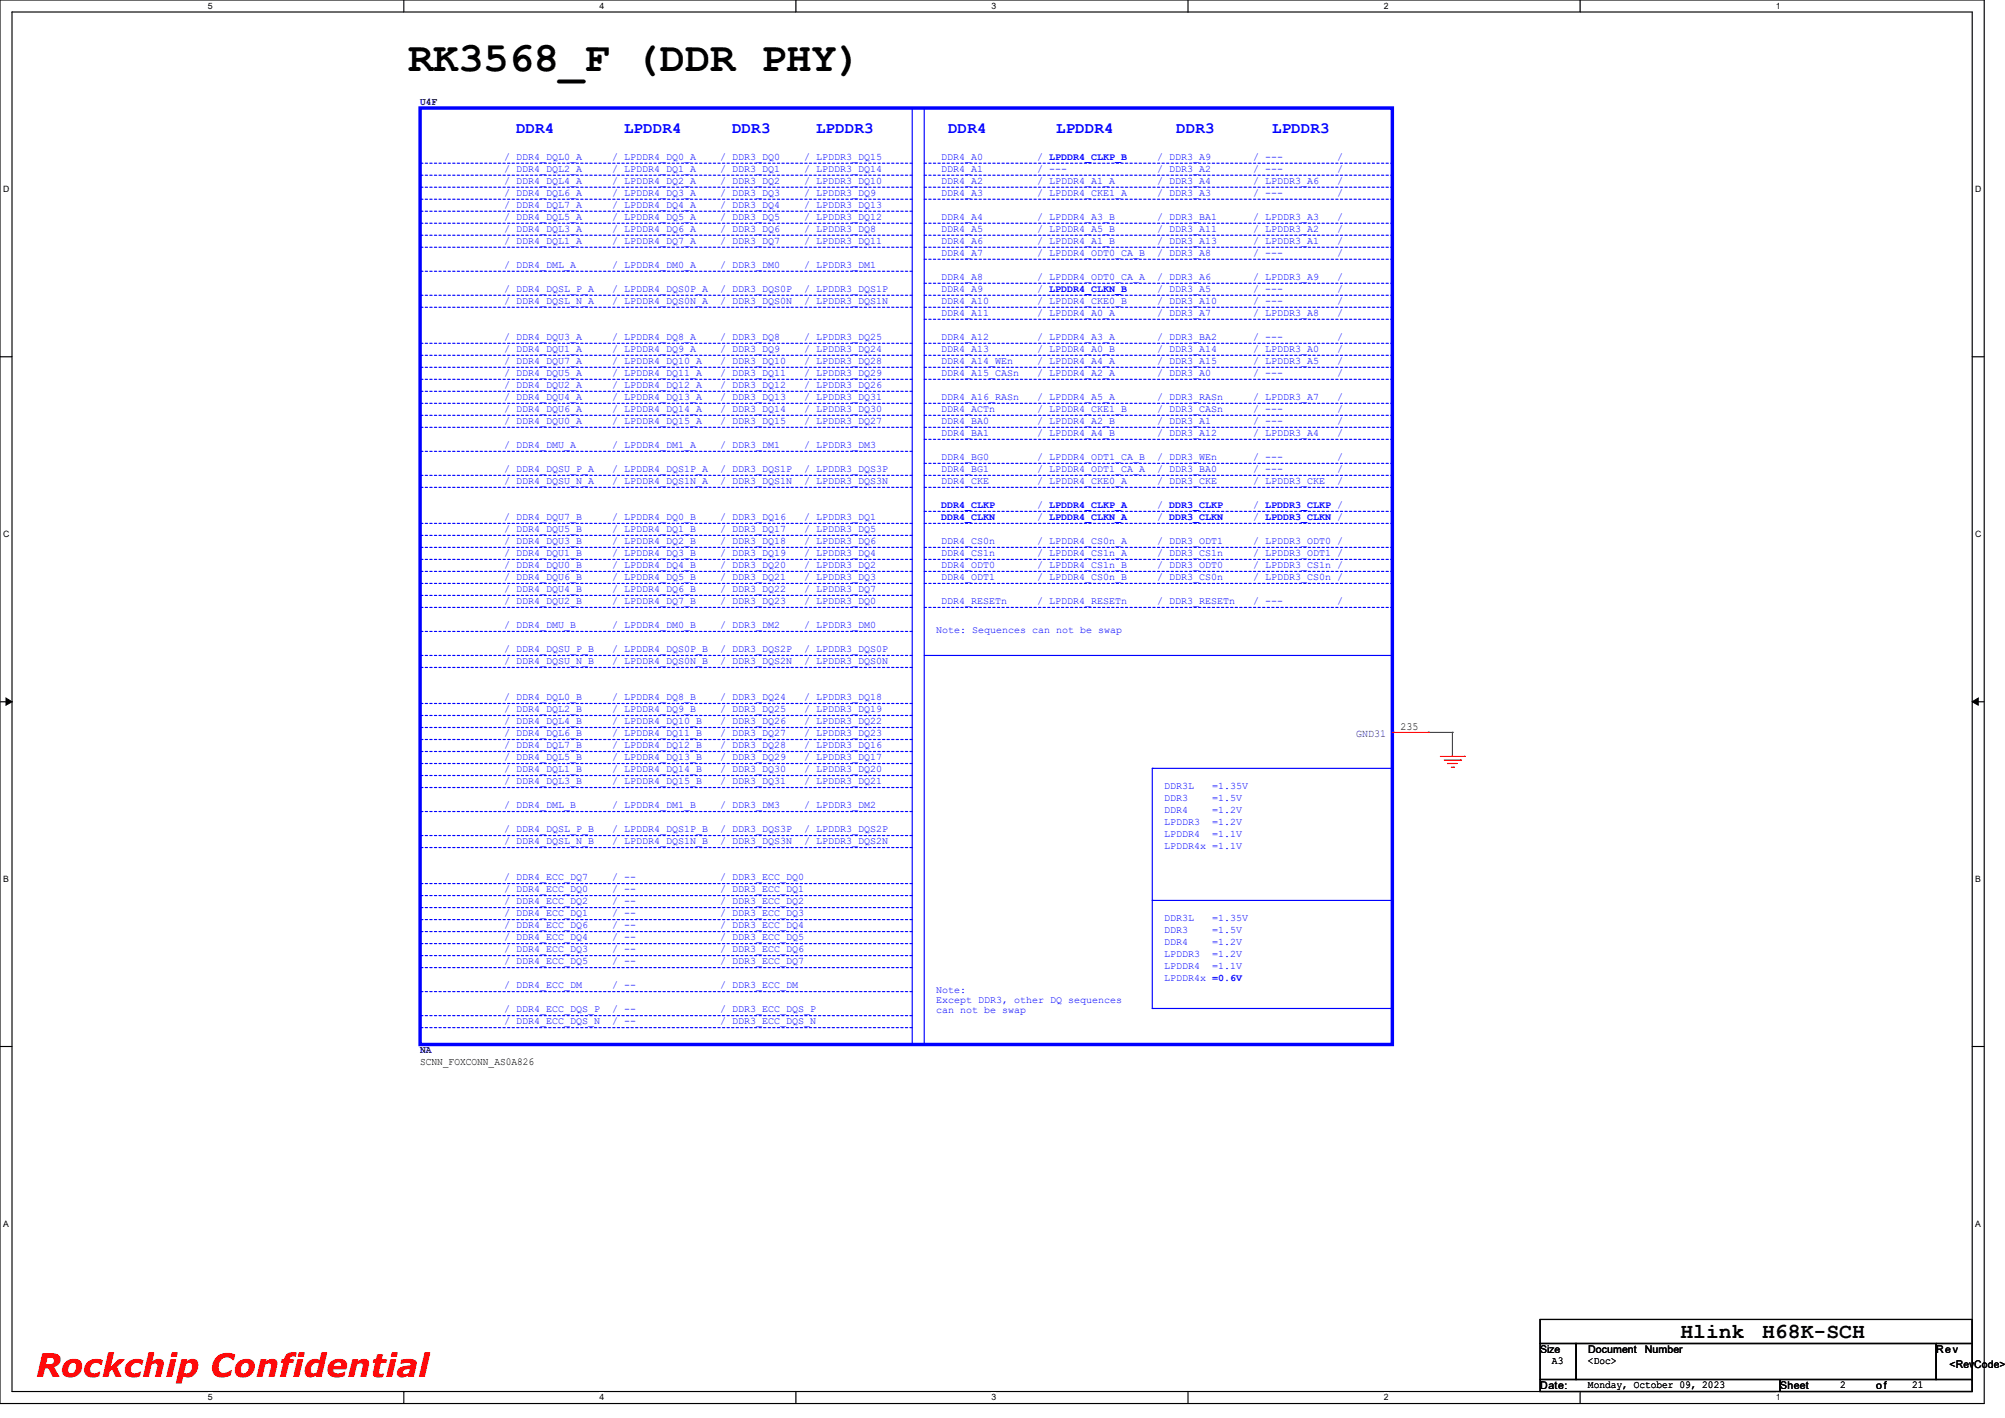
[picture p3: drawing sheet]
<svg xmlns="http://www.w3.org/2000/svg" width="297mm" height="210mm" viewBox="0 0 297 210" stroke-linecap="round" stroke-linejoin="round" font-family="sans-serif">
<defs><g id="words">
<text font-size="6.2" x="60.5" y="10.5">RK3568_F (DDR PHY)</text>
<text font-size="4.8" fill="#f00" x="5.3" y="204">Rockchip Confidential</text>
<g font-size="3.2">
<text x="248.9" y="198.2">Hlink</text>
<text x="261" y="198.2">H68K-SCH</text>
</g>
<g font-size="2.3" fill="#00f">
<text x="76.5" y="19.7">DDR4</text>
<text x="92.5" y="19.7">LPDDR4</text>
<text x="108.5" y="19.7">DDR3</text>
<text x="120.9" y="19.7">LPDDR3</text>
<text x="140.5" y="19.7">DDR4</text>
<text x="156.5" y="19.7">LPDDR4</text>
<text x="174.2" y="19.7">DDR3</text>
<text x="188.5" y="19.7">LPDDR3</text>
</g>
<g font-size="1.6" fill="#000080">
<text x="62.2" y="15.5">U4F</text>
<text x="62.2" y="156">NA</text>
</g>
<text font-size="1.6" fill="#004080" x="200.9" y="109.1">GND31</text>
<g font-size="1.6">
<text x="207.5" y="108.1">235</text>
<text x="62.2" y="157.7">SCNN_FOXCONN_AS0A826</text>
<text x="228.1" y="200.4">Size</text>
<text x="229.9" y="202">A3</text>
<text x="235.2" y="202">&lt;Doc&gt;</text>
<text x="235.2" y="200.4">Document</text>
<text x="243.7" y="200.4">Number</text>
<text x="286.8" y="200.4">Rev</text>
<text x="288.8" y="202.5">&lt;RevCode&gt;</text>
<text x="228.1" y="205.7">Date:</text>
<text x="235.2" y="205.5">Monday, October 09, 2023</text>
<text x="263.7" y="205.7">Sheet</text>
<text x="272.6" y="205.5">2</text>
<text x="277.9" y="205.7">o f</text>
<text x="283.2" y="205.5">21</text>
</g>
<g font-size="1.5" fill="#00f">
<text x="74.7" y="23.6">/ DDR4_DQL0_A</text>
<text x="90.7" y="23.6">/ LPDDR4_DQ0_A</text>
<text x="106.7" y="23.6">/ DDR3_DQ0</text>
<text x="119.1" y="23.6">/ LPDDR3_DQ15</text>
<text x="139.4" y="23.6">DDR4_A0</text>
<text x="153.6" y="23.6">/ LPDDR4_CLKP_B</text>
<text x="171.4" y="23.6">/ DDR3_A9</text>
<text x="185.6" y="23.6">/ ---</text>
<text x="198.1" y="23.6">/</text>
<text x="74.7" y="25.4">/ DDR4_DQL2_A</text>
<text x="74.7" y="29">/ DDR4_DQL6_A</text>
<text x="74.7" y="27.2">/ DDR4_DQL4_A</text>
<text x="90.7" y="27.2">/ LPDDR4_DQ2_A</text>
<text x="90.7" y="25.4">/ LPDDR4_DQ1_A</text>
<text x="90.7" y="29">/ LPDDR4_DQ3_A</text>
<text x="106.7" y="25.4">/ DDR3_DQ1</text>
<text x="106.7" y="27.2">/ DDR3_DQ2</text>
<text x="106.7" y="29">/ DDR3_DQ3</text>
<text x="119.1" y="27.2">/ LPDDR3_DQ10</text>
<text x="119.1" y="29">/ LPDDR3_DQ9</text>
<text x="119.1" y="25.4">/ LPDDR3_DQ14</text>
<text x="139.4" y="25.4">DDR4_A1</text>
<text x="139.4" y="29">DDR4_A3</text>
<text x="139.4" y="27.2">DDR4_A2</text>
<text x="153.6" y="29">/ LPDDR4_CKE1_A</text>
<text x="153.6" y="25.4">/ ---</text>
<text x="153.6" y="27.2">/ LPDDR4_A1_A</text>
<text x="171.4" y="29">/ DDR3_A3</text>
<text x="171.4" y="25.4">/ DDR3_A2</text>
<text x="171.4" y="27.2">/ DDR3_A4</text>
<text x="185.6" y="25.4">/ ---</text>
<text x="185.6" y="27.2">/ LPDDR3_A6</text>
<text x="185.6" y="29">/ ---</text>
<text x="198.1" y="27.2">/</text>
<text x="198.1" y="29">/</text>
<text x="198.1" y="25.4">/</text>
<text x="74.7" y="30.7">/ DDR4_DQL7_A</text>
<text x="74.7" y="34.3">/ DDR4_DQL3_A</text>
<text x="74.7" y="32.5">/ DDR4_DQL5_A</text>
<text x="90.7" y="32.5">/ LPDDR4_DQ5_A</text>
<text x="90.7" y="30.7">/ LPDDR4_DQ4_A</text>
<text x="90.7" y="34.3">/ LPDDR4_DQ6_A</text>
<text x="106.7" y="32.5">/ DDR3_DQ5</text>
<text x="106.7" y="30.7">/ DDR3_DQ4</text>
<text x="106.7" y="34.3">/ DDR3_DQ6</text>
<text x="119.1" y="32.5">/ LPDDR3_DQ12</text>
<text x="119.1" y="34.3">/ LPDDR3_DQ8</text>
<text x="119.1" y="30.7">/ LPDDR3_DQ13</text>
<text x="139.4" y="34.3">DDR4_A5</text>
<text x="139.4" y="32.5">DDR4_A4</text>
<text x="153.6" y="34.3">/ LPDDR4_A5_B</text>
<text x="153.6" y="32.5">/ LPDDR4_A3_B</text>
<text x="171.4" y="34.3">/ DDR3_A11</text>
<text x="171.4" y="32.5">/ DDR3_BA1</text>
<text x="185.6" y="32.5">/ LPDDR3_A3</text>
<text x="185.6" y="34.3">/ LPDDR3_A2</text>
<text x="198.1" y="34.3">/</text>
<text x="198.1" y="32.5">/</text>
<text x="74.7" y="36.1">/ DDR4_DQL1_A</text>
<text x="74.7" y="39.6">/ DDR4_DML_A</text>
<text x="90.7" y="39.6">/ LPDDR4_DM0_A</text>
<text x="90.7" y="36.1">/ LPDDR4_DQ7_A</text>
<text x="106.7" y="36.1">/ DDR3_DQ7</text>
<text x="106.7" y="39.6">/ DDR3_DM0</text>
<text x="119.1" y="36.1">/ LPDDR3_DQ11</text>
<text x="119.1" y="39.6">/ LPDDR3_DM1</text>
<text x="139.4" y="41.4">DDR4_A8</text>
<text x="139.4" y="36.1">DDR4_A6</text>
<text x="139.4" y="37.8">DDR4_A7</text>
<text x="153.6" y="41.4">/ LPDDR4_ODT0_CA_A</text>
<text x="153.6" y="36.1">/ LPDDR4_A1_B</text>
<text x="153.6" y="37.8">/ LPDDR4_ODT0_CA_B</text>
<text x="171.4" y="37.8">/ DDR3_A8</text>
<text x="171.4" y="41.4">/ DDR3_A6</text>
<text x="171.4" y="36.1">/ DDR3_A13</text>
<text x="185.6" y="37.8">/ ---</text>
<text x="185.6" y="41.4">/ LPDDR3_A9</text>
<text x="185.6" y="36.1">/ LPDDR3_A1</text>
<text x="198.1" y="41.4">/</text>
<text x="198.1" y="36.1">/</text>
<text x="198.1" y="37.8">/</text>
<text x="74.7" y="43.2">/ DDR4_DQSL_P_A</text>
<text x="74.7" y="45">/ DDR4_DQSL_N_A</text>
<text x="90.7" y="43.2">/ LPDDR4_DQS0P_A</text>
<text x="90.7" y="45">/ LPDDR4_DQS0N_A</text>
<text x="106.7" y="43.2">/ DDR3_DQS0P</text>
<text x="106.7" y="45">/ DDR3_DQS0N</text>
<text x="119.1" y="45">/ LPDDR3_DQS1N</text>
<text x="119.1" y="43.2">/ LPDDR3_DQS1P</text>
<text x="139.4" y="45">DDR4_A10</text>
<text x="139.4" y="43.2">DDR4_A9</text>
<text x="139.4" y="46.7">DDR4_A11</text>
<text x="153.6" y="43.2">/ LPDDR4_CLKN_B</text>
<text x="153.6" y="45">/ LPDDR4_CKE0_B</text>
<text x="153.6" y="46.7">/ LPDDR4_A0_A</text>
<text x="171.4" y="46.7">/ DDR3_A7</text>
<text x="171.4" y="43.2">/ DDR3_A5</text>
<text x="171.4" y="45">/ DDR3_A10</text>
<text x="185.6" y="46.7">/ LPDDR3_A8</text>
<text x="185.6" y="45">/ ---</text>
<text x="185.6" y="43.2">/ ---</text>
<text x="198.1" y="43.2">/</text>
<text x="198.1" y="46.7">/</text>
<text x="198.1" y="45">/</text>
<text x="74.7" y="53.8">/ DDR4_DQU7_A</text>
<text x="74.7" y="52.1">/ DDR4_DQU1_A</text>
<text x="74.7" y="50.3">/ DDR4_DQU3_A</text>
<text x="90.7" y="52.1">/ LPDDR4_DQ9_A</text>
<text x="90.7" y="50.3">/ LPDDR4_DQ8_A</text>
<text x="90.7" y="53.8">/ LPDDR4_DQ10_A</text>
<text x="106.7" y="53.8">/ DDR3_DQ10</text>
<text x="106.7" y="52.1">/ DDR3_DQ9</text>
<text x="106.7" y="50.3">/ DDR3_DQ8</text>
<text x="119.1" y="53.8">/ LPDDR3_DQ28</text>
<text x="119.1" y="50.3">/ LPDDR3_DQ25</text>
<text x="119.1" y="52.1">/ LPDDR3_DQ24</text>
<text x="139.4" y="53.8">DDR4_A14_WEn</text>
<text x="139.4" y="52.1">DDR4_A13</text>
<text x="139.4" y="50.3">DDR4_A12</text>
<text x="153.6" y="53.8">/ LPDDR4_A4_A</text>
<text x="153.6" y="50.3">/ LPDDR4_A3_A</text>
<text x="153.6" y="52.1">/ LPDDR4_A0_B</text>
<text x="171.4" y="53.8">/ DDR3_A15</text>
<text x="171.4" y="50.3">/ DDR3_BA2</text>
<text x="171.4" y="52.1">/ DDR3_A14</text>
<text x="185.6" y="52.1">/ LPDDR3_A0</text>
<text x="185.6" y="53.8">/ LPDDR3_A5</text>
<text x="185.6" y="50.3">/ ---</text>
<text x="198.1" y="50.3">/</text>
<text x="198.1" y="53.8">/</text>
<text x="198.1" y="52.1">/</text>
<text x="74.7" y="55.6">/ DDR4_DQU5_A</text>
<text x="74.7" y="57.4">/ DDR4_DQU2_A</text>
<text x="74.7" y="59.2">/ DDR4_DQU4_A</text>
<text x="90.7" y="59.2">/ LPDDR4_DQ13_A</text>
<text x="90.7" y="55.6">/ LPDDR4_DQ11_A</text>
<text x="90.7" y="57.4">/ LPDDR4_DQ12_A</text>
<text x="106.7" y="57.4">/ DDR3_DQ12</text>
<text x="106.7" y="59.2">/ DDR3_DQ13</text>
<text x="106.7" y="55.6">/ DDR3_DQ11</text>
<text x="119.1" y="55.6">/ LPDDR3_DQ29</text>
<text x="119.1" y="57.4">/ LPDDR3_DQ26</text>
<text x="119.1" y="59.2">/ LPDDR3_DQ31</text>
<text x="139.4" y="59.2">DDR4_A16_RASn</text>
<text x="139.4" y="55.6">DDR4_A15_CASn</text>
<text x="153.6" y="59.2">/ LPDDR4_A5_A</text>
<text x="153.6" y="55.6">/ LPDDR4_A2_A</text>
<text x="171.4" y="59.2">/ DDR3_RASn</text>
<text x="171.4" y="55.6">/ DDR3_A0</text>
<text x="185.6" y="59.2">/ LPDDR3_A7</text>
<text x="185.6" y="55.6">/ ---</text>
<text x="198.1" y="59.2">/</text>
<text x="198.1" y="55.6">/</text>
<text x="74.7" y="62.7">/ DDR4_DQU0_A</text>
<text x="74.7" y="61">/ DDR4_DQU6_A</text>
<text x="90.7" y="61">/ LPDDR4_DQ14_A</text>
<text x="90.7" y="62.7">/ LPDDR4_DQ15_A</text>
<text x="106.7" y="61">/ DDR3_DQ14</text>
<text x="106.7" y="62.7">/ DDR3_DQ15</text>
<text x="119.1" y="62.7">/ LPDDR3_DQ27</text>
<text x="119.1" y="61">/ LPDDR3_DQ30</text>
<text x="139.4" y="62.7">DDR4_BA0</text>
<text x="139.4" y="61">DDR4_ACTn</text>
<text x="139.4" y="64.5">DDR4_BA1</text>
<text x="153.6" y="61">/ LPDDR4_CKE1_B</text>
<text x="153.6" y="62.7">/ LPDDR4_A2_B</text>
<text x="153.6" y="64.5">/ LPDDR4_A4_B</text>
<text x="171.4" y="64.5">/ DDR3_A12</text>
<text x="171.4" y="61">/ DDR3_CASn</text>
<text x="171.4" y="62.7">/ DDR3_A1</text>
<text x="185.6" y="61">/ ---</text>
<text x="185.6" y="62.7">/ ---</text>
<text x="185.6" y="64.5">/ LPDDR3_A4</text>
<text x="198.1" y="62.7">/</text>
<text x="198.1" y="61">/</text>
<text x="198.1" y="64.5">/</text>
<text x="74.7" y="69.9">/ DDR4_DQSU_P_A</text>
<text x="74.7" y="66.3">/ DDR4_DMU_A</text>
<text x="74.7" y="71.6">/ DDR4_DQSU_N_A</text>
<text x="90.7" y="71.6">/ LPDDR4_DQS1N_A</text>
<text x="90.7" y="69.9">/ LPDDR4_DQS1P_A</text>
<text x="90.7" y="66.3">/ LPDDR4_DM1_A</text>
<text x="106.7" y="66.3">/ DDR3_DM1</text>
<text x="106.7" y="71.6">/ DDR3_DQS1N</text>
<text x="106.7" y="69.9">/ DDR3_DQS1P</text>
<text x="119.1" y="71.6">/ LPDDR3_DQS3N</text>
<text x="119.1" y="69.9">/ LPDDR3_DQS3P</text>
<text x="119.1" y="66.3">/ LPDDR3_DM3</text>
<text x="139.4" y="71.6">DDR4_CKE</text>
<text x="139.4" y="68.1">DDR4_BG0</text>
<text x="139.4" y="69.9">DDR4_BG1</text>
<text x="153.6" y="69.9">/ LPDDR4_ODT1_CA_A</text>
<text x="153.6" y="71.6">/ LPDDR4_CKE0_A</text>
<text x="153.6" y="68.1">/ LPDDR4_ODT1_CA_B</text>
<text x="171.4" y="68.1">/ DDR3_WEn</text>
<text x="171.4" y="71.6">/ DDR3_CKE</text>
<text x="171.4" y="69.9">/ DDR3_BA0</text>
<text x="185.6" y="68.1">/ ---</text>
<text x="185.6" y="69.9">/ ---</text>
<text x="185.6" y="71.6">/ LPDDR3_CKE</text>
<text x="198.1" y="68.1">/</text>
<text x="198.1" y="69.9">/</text>
<text x="198.1" y="71.6">/</text>
<text x="74.7" y="77">/ DDR4_DQU7_B</text>
<text x="90.7" y="77">/ LPDDR4_DQ0_B</text>
<text x="106.7" y="77">/ DDR3_DQ16</text>
<text x="119.1" y="77">/ LPDDR3_DQ1</text>
<text x="139.4" y="77">DDR4_CLKN</text>
<text x="139.4" y="75.2">DDR4_CLKP</text>
<text x="153.6" y="77">/ LPDDR4_CLKN_A</text>
<text x="153.6" y="75.2">/ LPDDR4_CLKP_A</text>
<text x="171.4" y="77">/ DDR3_CLKN</text>
<text x="171.4" y="75.2">/ DDR3_CLKP</text>
<text x="185.6" y="75.2">/ LPDDR3_CLKP /</text>
<text x="185.6" y="77">/ LPDDR3_CLKN /</text>
<text x="74.7" y="80.5">/ DDR4_DQU3_B</text>
<text x="74.7" y="82.3">/ DDR4_DQU1_B</text>
<text x="74.7" y="78.7">/ DDR4_DQU5_B</text>
<text x="90.7" y="78.7">/ LPDDR4_DQ1_B</text>
<text x="90.7" y="80.5">/ LPDDR4_DQ2_B</text>
<text x="90.7" y="82.3">/ LPDDR4_DQ3_B</text>
<text x="106.7" y="82.3">/ DDR3_DQ19</text>
<text x="106.7" y="78.7">/ DDR3_DQ17</text>
<text x="106.7" y="80.5">/ DDR3_DQ18</text>
<text x="119.1" y="78.7">/ LPDDR3_DQ5</text>
<text x="119.1" y="80.5">/ LPDDR3_DQ6</text>
<text x="119.1" y="82.3">/ LPDDR3_DQ4</text>
<text x="139.4" y="82.3">DDR4_CS1n</text>
<text x="139.4" y="80.5">DDR4_CS0n</text>
<text x="153.6" y="82.3">/ LPDDR4_CS1n_A</text>
<text x="153.6" y="80.5">/ LPDDR4_CS0n_A</text>
<text x="171.4" y="82.3">/ DDR3_CS1n</text>
<text x="171.4" y="80.5">/ DDR3_ODT1</text>
<text x="185.6" y="80.5">/ LPDDR3_ODT0 /</text>
<text x="185.6" y="82.3">/ LPDDR3_ODT1 /</text>
<text x="74.7" y="89.4">/ DDR4_DQU2_B</text>
<text x="74.7" y="85.9">/ DDR4_DQU6_B</text>
<text x="74.7" y="87.6">/ DDR4_DQU4_B</text>
<text x="74.7" y="84.1">/ DDR4_DQU0_B</text>
<text x="90.7" y="87.6">/ LPDDR4_DQ6_B</text>
<text x="90.7" y="84.1">/ LPDDR4_DQ4_B</text>
<text x="90.7" y="89.4">/ LPDDR4_DQ7_B</text>
<text x="90.7" y="85.9">/ LPDDR4_DQ5_B</text>
<text x="106.7" y="84.1">/ DDR3_DQ20</text>
<text x="106.7" y="87.6">/ DDR3_DQ22</text>
<text x="106.7" y="85.9">/ DDR3_DQ21</text>
<text x="106.7" y="89.4">/ DDR3_DQ23</text>
<text x="119.1" y="85.9">/ LPDDR3_DQ3</text>
<text x="119.1" y="84.1">/ LPDDR3_DQ2</text>
<text x="119.1" y="89.4">/ LPDDR3_DQ0</text>
<text x="119.1" y="87.6">/ LPDDR3_DQ7</text>
<text x="139.4" y="89.4">DDR4_RESETn</text>
<text x="139.4" y="85.9">DDR4_ODT1</text>
<text x="139.4" y="84.1">DDR4_ODT0</text>
<text x="153.6" y="89.4">/ LPDDR4_RESETn</text>
<text x="153.6" y="84.1">/ LPDDR4_CS1n_B</text>
<text x="153.6" y="85.9">/ LPDDR4_CS0n_B</text>
<text x="171.4" y="89.4">/ DDR3_RESETn</text>
<text x="171.4" y="85.9">/ DDR3_CS0n</text>
<text x="171.4" y="84.1">/ DDR3_ODT0</text>
<text x="185.6" y="85.9">/ LPDDR3_CS0n /</text>
<text x="185.6" y="84.1">/ LPDDR3_CS1n /</text>
<text x="185.6" y="89.4">/ ---</text>
<text x="198.1" y="89.4">/</text>
<text x="74.7" y="93">/ DDR4_DMU_B</text>
<text x="90.7" y="93">/ LPDDR4_DM0_B</text>
<text x="106.7" y="93">/ DDR3_DM2</text>
<text x="119.1" y="93">/ LPDDR3_DM0</text>
<text x="138.7" y="93.7">Note: Sequences can not be swap</text>
<text x="74.7" y="98.3">/ DDR4_DQSU_N_B</text>
<text x="74.7" y="96.5">/ DDR4_DQSU_P_B</text>
<text x="90.7" y="96.5">/ LPDDR4_DQS0P_B</text>
<text x="90.7" y="98.3">/ LPDDR4_DQS0N_B</text>
<text x="106.7" y="98.3">/ DDR3_DQS2N</text>
<text x="106.7" y="96.5">/ DDR3_DQS2P</text>
<text x="119.1" y="96.5">/ LPDDR3_DQS0P</text>
<text x="119.1" y="98.3">/ LPDDR3_DQS0N</text>
<text x="74.7" y="107.2">/ DDR4_DQL4_B</text>
<text x="74.7" y="105.4">/ DDR4_DQL2_B</text>
<text x="74.7" y="103.6">/ DDR4_DQL0_B</text>
<text x="90.7" y="107.2">/ LPDDR4_DQ10_B</text>
<text x="90.7" y="105.4">/ LPDDR4_DQ9_B</text>
<text x="90.7" y="103.6">/ LPDDR4_DQ8_B</text>
<text x="106.7" y="105.4">/ DDR3_DQ25</text>
<text x="106.7" y="103.6">/ DDR3_DQ24</text>
<text x="106.7" y="107.2">/ DDR3_DQ26</text>
<text x="119.1" y="107.2">/ LPDDR3_DQ22</text>
<text x="119.1" y="105.4">/ LPDDR3_DQ19</text>
<text x="119.1" y="103.6">/ LPDDR3_DQ18</text>
<text x="74.7" y="112.5">/ DDR4_DQL5_B</text>
<text x="74.7" y="110.7">/ DDR4_DQL7_B</text>
<text x="74.7" y="109">/ DDR4_DQL6_B</text>
<text x="90.7" y="109">/ LPDDR4_DQ11_B</text>
<text x="90.7" y="112.5">/ LPDDR4_DQ13_B</text>
<text x="90.7" y="110.7">/ LPDDR4_DQ12_B</text>
<text x="106.7" y="112.5">/ DDR3_DQ29</text>
<text x="106.7" y="109">/ DDR3_DQ27</text>
<text x="106.7" y="110.7">/ DDR3_DQ28</text>
<text x="119.1" y="112.5">/ LPDDR3_DQ17</text>
<text x="119.1" y="109">/ LPDDR3_DQ23</text>
<text x="119.1" y="110.7">/ LPDDR3_DQ16</text>
<text x="74.7" y="119.6">/ DDR4_DML_B</text>
<text x="74.7" y="114.3">/ DDR4_DQL1_B</text>
<text x="74.7" y="116.1">/ DDR4_DQL3_B</text>
<text x="90.7" y="114.3">/ LPDDR4_DQ14_B</text>
<text x="90.7" y="119.6">/ LPDDR4_DM1_B</text>
<text x="90.7" y="116.1">/ LPDDR4_DQ15_B</text>
<text x="106.7" y="114.3">/ DDR3_DQ30</text>
<text x="106.7" y="116.1">/ DDR3_DQ31</text>
<text x="106.7" y="119.6">/ DDR3_DM3</text>
<text x="119.1" y="114.3">/ LPDDR3_DQ20</text>
<text x="119.1" y="116.1">/ LPDDR3_DQ21</text>
<text x="119.1" y="119.6">/ LPDDR3_DM2</text>
<text x="172.5" y="116.8">DDR3L</text>
<text x="172.5" y="118.6">DDR3</text>
<text x="179.6" y="116.8">=1.35V</text>
<text x="179.6" y="118.6">=1.5V</text>
<text x="74.7" y="125">/ DDR4_DQSL_N_B</text>
<text x="74.7" y="123.2">/ DDR4_DQSL_P_B</text>
<text x="90.7" y="125">/ LPDDR4_DQS1N_B</text>
<text x="90.7" y="123.2">/ LPDDR4_DQS1P_B</text>
<text x="106.7" y="123.2">/ DDR3_DQS3P</text>
<text x="106.7" y="125">/ DDR3_DQS3N</text>
<text x="119.1" y="123.2">/ LPDDR3_DQS2P</text>
<text x="119.1" y="125">/ LPDDR3_DQS2N</text>
<text x="172.5" y="120.4">DDR4</text>
<text x="172.5" y="122.1">LPDDR3</text>
<text x="172.5" y="125.7">LPDDR4x =1.1V</text>
<text x="172.5" y="123.9">LPDDR4</text>
<text x="179.6" y="120.4">=1.2V</text>
<text x="179.6" y="122.1">=1.2V</text>
<text x="179.6" y="123.9">=1.1V</text>
<text x="74.7" y="130.3">/ DDR4_ECC_DQ7</text>
<text x="90.7" y="130.3">/ --</text>
<text x="106.7" y="130.3">/ DDR3_ECC_DQ0</text>
<text x="74.7" y="132.1">/ DDR4_ECC_DQ0</text>
<text x="74.7" y="133.9">/ DDR4_ECC_DQ2</text>
<text x="74.7" y="135.6">/ DDR4_ECC_DQ1</text>
<text x="74.7" y="137.4">/ DDR4_ECC_DQ6</text>
<text x="90.7" y="132.1">/ --</text>
<text x="90.7" y="133.9">/ --</text>
<text x="90.7" y="135.6">/ --</text>
<text x="90.7" y="137.4">/ --</text>
<text x="106.7" y="132.1">/ DDR3_ECC_DQ1</text>
<text x="106.7" y="133.9">/ DDR3_ECC_DQ2</text>
<text x="106.7" y="135.6">/ DDR3_ECC_DQ3</text>
<text x="106.7" y="137.4">/ DDR3_ECC_DQ4</text>
<text x="172.5" y="136.4">DDR3L</text>
<text x="179.6" y="136.4">=1.35V</text>
<text x="74.7" y="139.2">/ DDR4_ECC_DQ4</text>
<text x="74.7" y="141">/ DDR4_ECC_DQ3</text>
<text x="74.7" y="142.7">/ DDR4_ECC_DQ5</text>
<text x="90.7" y="139.2">/ --</text>
<text x="90.7" y="141">/ --</text>
<text x="90.7" y="142.7">/ --</text>
<text x="106.7" y="139.2">/ DDR3_ECC_DQ5</text>
<text x="106.7" y="141">/ DDR3_ECC_DQ6</text>
<text x="106.7" y="142.7">/ DDR3_ECC_DQ7</text>
<text x="172.5" y="143.5">LPDDR4</text>
<text x="172.5" y="139.9">DDR4</text>
<text x="172.5" y="141.7">LPDDR3</text>
<text x="172.5" y="138.1">DDR3</text>
<text x="179.6" y="143.5">=1.1V</text>
<text x="179.6" y="139.9">=1.2V</text>
<text x="179.6" y="141.7">=1.2V</text>
<text x="179.6" y="138.1">=1.5V</text>
<text x="74.7" y="146.3">/ DDR4_ECC_DM</text>
<text x="74.7" y="149.9">/ DDR4_ECC_DQS_P</text>
<text x="90.7" y="146.3">/ --</text>
<text x="90.7" y="149.9">/ --</text>
<text x="106.7" y="146.3">/ DDR3_ECC_DM</text>
<text x="106.7" y="149.9">/ DDR3_ECC_DQS_P</text>
<text x="138.7" y="147">Note:</text>
<text x="138.7" y="148.5">Except DDR3, other DQ sequences</text>
<text x="138.7" y="150">can not be swap</text>
<text x="172.5" y="145.2">LPDDR4x =0.6V</text>
<text x="74.7" y="151.6">/ DDR4_ECC_DQS_N</text>
<text x="90.7" y="151.6">/ --</text>
<text x="106.7" y="151.6">/ DDR3_ECC_DQS_N</text>
</g>
<g font-size="1.3">
<text x="30.8" y="1.3">5</text>
<text x="88.8" y="1.3">4</text>
<text x="146.9" y="1.3">3</text>
<text x="205" y="1.3">2</text>
<text x="263.1" y="1.3">1</text>
<text x=".5" y="28.4">D</text>
<text x="292.6" y="28.4">D</text>
<text x=".5" y="79.5">C</text>
<text x="292.6" y="79.5">C</text>
<text x=".5" y="130.6">B</text>
<text x="292.6" y="130.6">B</text>
<text x=".5" y="181.7">A</text>
<text x="292.6" y="181.7">A</text>
<text x="30.8" y="207.4">5</text>
<text x="88.8" y="207.4">4</text>
<text x="146.9" y="207.4">3</text>
<text x="205" y="207.4">2</text>
<text x="263.1" y="207.4">1</text>
</g>
</g></defs>
<path d="M0 0h293.9v207.9h-293.9zM1.8 1.8h290.3v204.3h-290.3z" fill="none" stroke="#000" stroke-width=".17"/>
<g fill="#fff">
<path d="M30.8 .2h.7v1.4h-.7z"/>
<path d="M30.8 206.2h.7v1.4h-.7z"/>
</g>
<path d="M59.8 0v1.8M59.8 206.1v1.8" fill="none" stroke="#000" stroke-width=".17"/>
<g fill="#fff">
<path d="M88.8 .2h.7v1.4h-.7z"/>
<path d="M88.8 206.2h.7v1.4h-.7z"/>
</g>
<path d="M117.9 0v1.8M117.9 206.1v1.8" fill="none" stroke="#000" stroke-width=".17"/>
<g fill="#fff">
<path d="M146.9 .2h.7v1.4h-.7z"/>
<path d="M146.9 206.2h.7v1.4h-.7z"/>
</g>
<path d="M176 0v1.8M176 206.1v1.8" fill="none" stroke="#000" stroke-width=".17"/>
<g fill="#fff">
<path d="M205 .2h.7v1.4h-.7z"/>
<path d="M205 206.2h.7v1.4h-.7z"/>
</g>
<path d="M234.1 0v1.8M234.1 206.1v1.8" fill="none" stroke="#000" stroke-width=".17"/>
<g fill="#fff">
<path d="M263.1 .2h.6v1.4h-.6z"/>
<path d="M263.1 206.2h.6v1.4h-.6z"/>
<path d="M.5 27.3h.9v1.4h-.9z"/>
<path d="M292.6 27.3h.9v1.4h-.9z"/>
<path d="M.5 78.4h.9v1.4h-.9z"/>
<path d="M292.6 78.4h.9v1.4h-.9z"/>
</g>
<path d="M0 52.8h1.8M292.1 52.8h1.8" fill="none" stroke="#000" stroke-width=".17"/>
<g fill="#fff">
<path d="M.5 129.5h.8v1.4h-.8z"/>
<path d="M292.6 129.5h.8v1.4h-.8z"/>
</g>
<path d="M0 103.9h1.8M292.1 103.9h1.8" fill="none" stroke="#000" stroke-width=".17"/>
<path d="M.9 103.4l.9 .5-.9 .5zM292.1 103.9l.9-.5v1z" fill="#000" stroke="#000" stroke-width=".15"/>
<g fill="#fff">
<path d="M.5 180.5h.8v1.4h-.8z"/>
<path d="M292.6 180.5h.8v1.4h-.8z"/>
</g>
<path d="M0 155h1.8M292.1 155h1.8M228.1 195.4h64v3.6h-64zM228.1 199h5.4v5.3h-5.4zM233.5 199h53.3v5.3h-53.3zM286.8 199h5.3v5.3h-5.3zM228.1 204.3h35.6v1.8h-35.6zM263.7 204.3h28.4v1.8h-28.4z" fill="none" stroke="#000" stroke-width=".17"/>
<path d="M211.6 108.5h.1M211.6 108.5h3.5M215.1 108.5h.1M215.1 108.5v3.5" fill="none" stroke="#800040" stroke-width=".17"/>
<path d="M206.2 108.5h5.4M211.6 108.5h.1M213.4 112h3.5M213.9 112.6h2.5M214.4 113.1h.1M214.4 113.1h1.5M215 113.6h.3M215.3 113.6h.1M216.4 112.6h.1M216.9 112h.1" fill="none" stroke="#f00" stroke-width=".17"/>
<g fill="none" stroke="#00f" stroke-width=".17">
<path d="M135.1 16v138.7M136.9 16v138.7M136.9 97.1h69.3M206.2 97.1h.1M170.7 113.8h.1M170.7 113.8h35.5M170.7 113.8v35.6M170.7 133.3h.1M170.7 133.3h35.5M135.1 154.7h.1M136.9 154.7h.1M170.7 149.4h.1"/>
<path d="M170.7 149.4h35.5M206.2 149.4h.1"/>
</g>
<g fill="none" stroke="#00f" stroke-width=".17" stroke-dasharray=".3 .3">
<path d="M62.2 34.8h.1M62.2 31.3h.1M62.2 26h.1M62.2 27.7h.1M62.2 29.5h.1M62.2 33.1h.1M62.2 36.6h.1M62.2 24.2h.1M135.1 34.8h-72.9M135.1 31.3h-72.9M135.1 26h-72.9M135.1 27.7h-72.9"/>
<path d="M135.1 29.5h-72.9M135.1 33.1h-72.9M135.1 36.6h-72.9M135.1 24.2h-72.9M136.9 24.2h69.3M136.9 26h69.3M136.9 27.7h69.3M136.9 29.5h69.3M136.9 38.4h69.3M136.9 36.6h69.3M136.9 34.8h69.3M136.9 33.1h69.3"/>
<path d="M206.2 24.2h.1M206.2 26h.1M206.2 27.7h.1M206.2 29.5h.1M206.2 38.4h.1M206.2 36.6h.1M206.2 34.8h.1M206.2 33.1h.1M62.2 40.2h.1M62.2 50.8h.1M62.2 45.5h.1M62.2 58h.1"/>
<path d="M62.2 43.7h.1M62.2 59.7h.1M62.2 54.4h.1M62.2 52.6h.1M62.2 56.2h.1M135.1 40.2h-72.9M135.1 50.8h-72.9M135.1 45.5h-72.9M135.1 58h-72.9M135.1 43.7h-72.9M135.1 59.7h-72.9M135.1 54.4h-72.9"/>
<path d="M135.1 52.6h-72.9M135.1 56.2h-72.9M136.9 47.3h69.3M136.9 45.5h69.3M136.9 43.7h69.3M136.9 42h69.3M136.9 56.2h69.3M136.9 54.4h69.3M136.9 52.6h69.3M136.9 50.8h69.3M136.9 59.7h69.3M206.2 47.3h.1"/>
<path d="M206.2 45.5h.1M206.2 43.7h.1M206.2 42h.1M206.2 56.2h.1M206.2 54.4h.1M206.2 52.6h.1M206.2 50.8h.1M206.2 59.7h.1M62.2 72.2h.1M62.2 63.3h.1M62.2 70.4h.1M62.2 66.8h.1"/>
<path d="M62.2 61.5h.1M62.2 77.5h.1M62.2 79.3h.1M135.1 72.2h-72.9M135.1 63.3h-72.9M135.1 70.4h-72.9M135.1 66.8h-72.9M135.1 61.5h-72.9M135.1 77.5h-72.9M135.1 79.3h-72.9M136.9 65.1h69.3M136.9 63.3h69.3"/>
<path d="M136.9 61.5h69.3M136.9 72.2h69.3M136.9 70.4h69.3M136.9 68.6h69.3M136.9 77.5h69.3M136.9 75.7h69.3M206.2 65.1h.1M206.2 63.3h.1M206.2 61.5h.1M206.2 72.2h.1M206.2 70.4h.1M206.2 68.6h.1"/>
<path d="M206.2 77.5h.1M206.2 75.7h.1M62.2 81.1h.1M62.2 84.6h.1M62.2 98.8h.1M62.2 93.5h.1M62.2 90h.1M62.2 97.1h.1M62.2 88.2h.1M62.2 82.8h.1M62.2 86.4h.1M135.1 81.1h-72.9"/>
<path d="M135.1 84.6h-72.9M135.1 98.8h-72.9M135.1 93.5h-72.9M135.1 90h-72.9M135.1 97.1h-72.9M135.1 88.2h-72.9M135.1 82.8h-72.9M135.1 86.4h-72.9M136.9 81.1h69.3M136.9 86.4h69.3M136.9 84.6h69.3M136.9 82.8h69.3"/>
<path d="M136.9 90h69.3M206.2 81.1h.1M206.2 86.4h.1M206.2 84.6h.1M206.2 82.8h.1M206.2 90h.1M62.2 109.5h.1M62.2 114.9h.1M62.2 104.2h.1M62.2 107.7h.1M62.2 113.1h.1M62.2 116.6h.1"/>
<path d="M62.2 106h.1M62.2 111.3h.1M135.1 109.5h-72.9M135.1 114.9h-72.9M135.1 104.2h-72.9M135.1 107.7h-72.9M135.1 113.1h-72.9M135.1 116.6h-72.9M135.1 106h-72.9M135.1 111.3h-72.9M62.2 125.5h.1M62.2 123.7h.1"/>
<path d="M62.2 120.2h.1M62.2 130.9h.1M62.2 132.6h.1M62.2 134.4h.1M62.2 136.2h.1M62.2 138h.1M62.2 139.7h.1M135.1 125.5h-72.9M135.1 123.7h-72.9M135.1 120.2h-72.9M135.1 130.9h-72.9M135.1 132.6h-72.9"/>
<path d="M135.1 134.4h-72.9M135.1 136.2h-72.9M135.1 138h-72.9M135.1 139.7h-72.9M62.2 141.5h.1M62.2 143.3h.1M62.2 146.9h.1M62.2 150.4h.1M62.2 152.2h.1M135.1 141.5h-72.9M135.1 143.3h-72.9M135.1 146.9h-72.9"/>
<path d="M135.1 150.4h-72.9M135.1 152.2h-72.9"/>
</g>
<path d="M62.2 16h144v138.7h-144z" fill="none" stroke="#00f" stroke-width=".51"/>
<use href="#words"/>
</svg>
